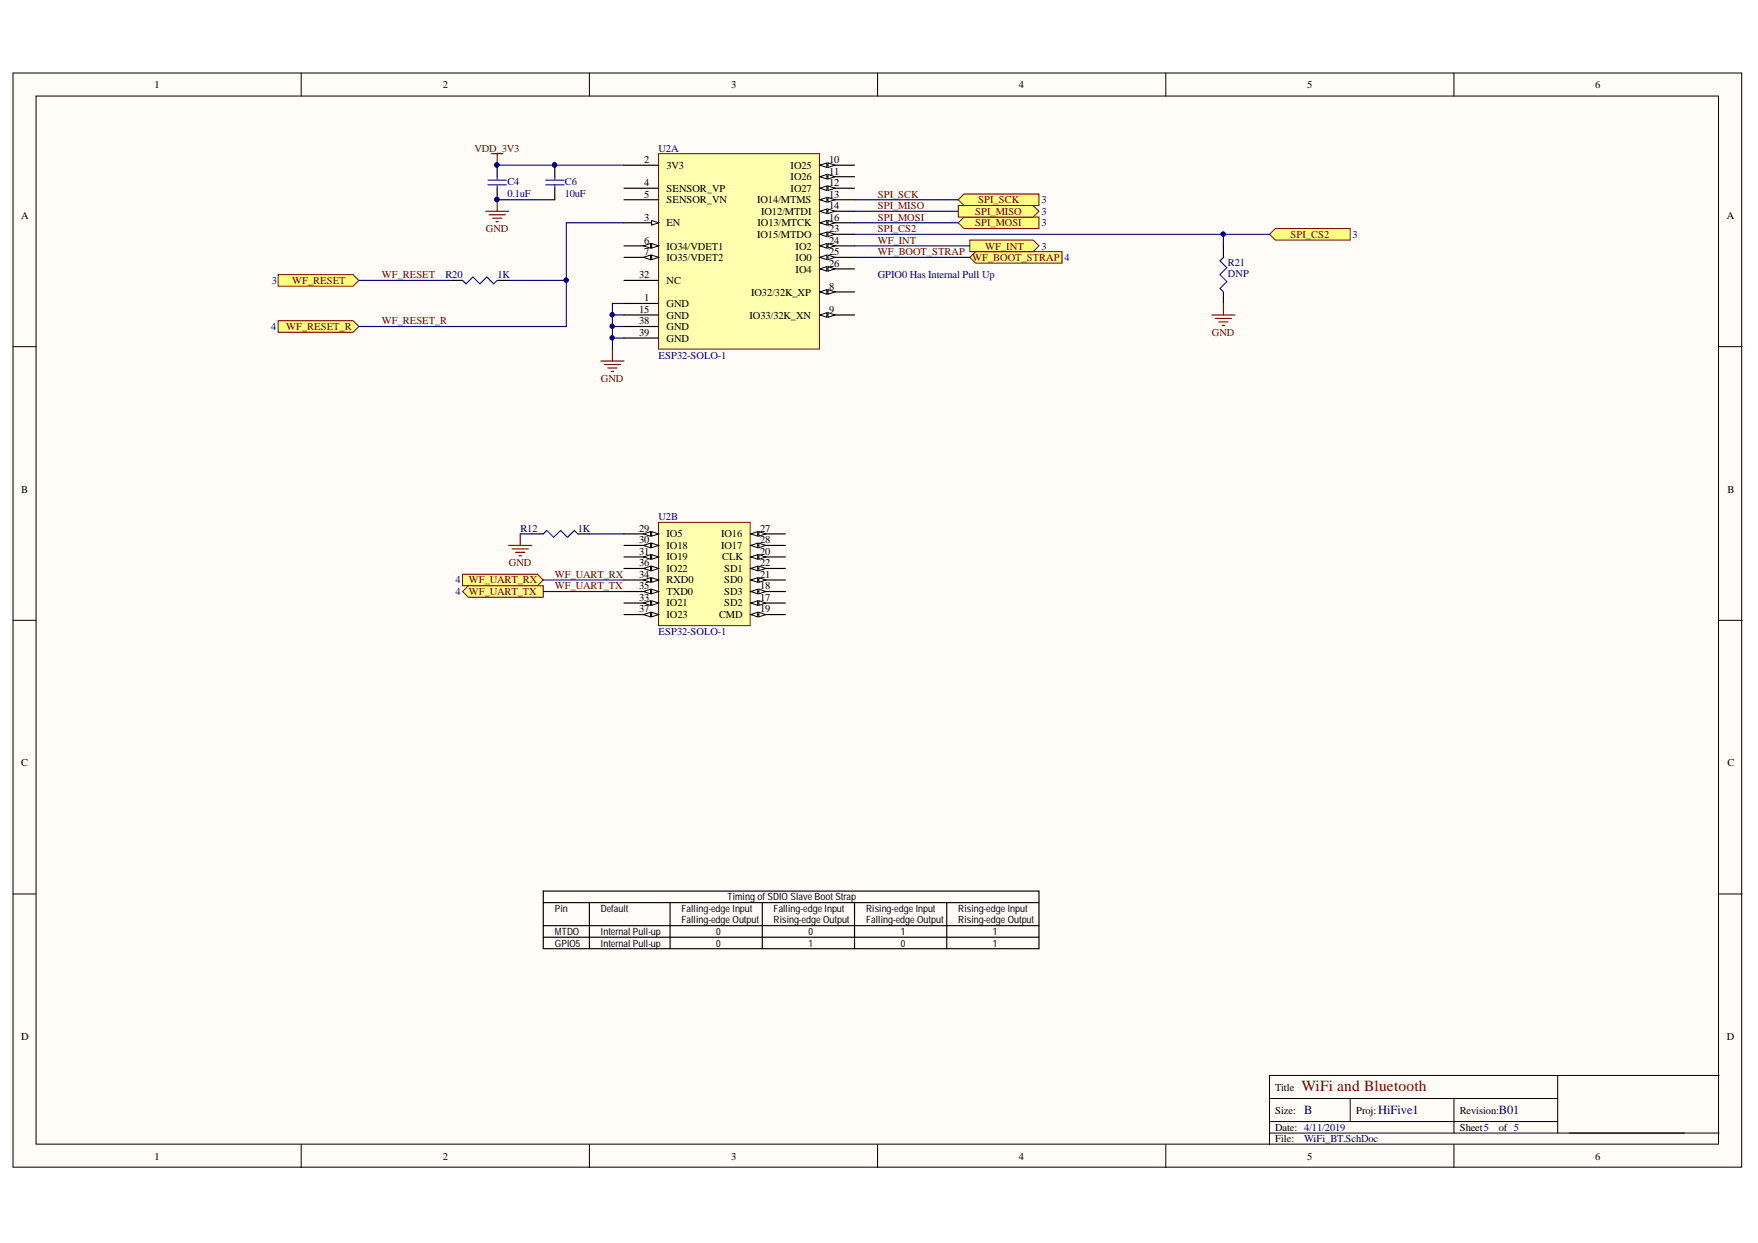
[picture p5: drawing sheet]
<svg xmlns="http://www.w3.org/2000/svg" width="297mm" height="210mm" viewBox="0 0 297 210" stroke-linecap="round" stroke-linejoin="round" font-family="sans-serif">
<defs><g id="words">
<text font-size="2.6" fill="#800000" x="219.9" y="184.2">WiFi and Bluetooth</text>
<g font-size="2.1" fill="#000080">
<text x="220.3" y="188.1">B</text>
<text x="232.9" y="188.1">HiFive1</text>
<text x="253.2" y="188.1">B01</text>
</g>
<g font-size="1.8">
<text x="26.1" y="14.9">1</text>
<text x="74.8" y="14.9">2</text>
<text x="123.5" y="14.9">3</text>
<text x="172.1" y="14.9">4</text>
<text x="220.8" y="14.9">5</text>
<text x="269.5" y="14.9">6</text>
<text x="108.8" y="27.5">2</text>
<text x="112.6" y="28.5">3V3</text>
<text x="133.6" y="28.5">IO25</text>
<text x="140.1" y="27.5">10</text>
<text x="140.1" y="29.5">11</text>
<text x="108.8" y="31.4">4</text>
<text x="108.8" y="33.4">5</text>
<text x="112.6" y="32.3">SENSOR_VP</text>
<text x="112.6" y="34.3">SENSOR_VN</text>
<text x="127.9" y="34.3">IO14/MTMS</text>
<text x="133.6" y="30.4">IO26</text>
<text x="133.6" y="32.3">IO27</text>
<text x="140.1" y="31.4">12</text>
<text x="140.1" y="33.4">13</text>
<text x="140.1" y="35.3">14</text>
<text x="3.6" y="37">A</text>
<text x="108.8" y="37.2">3</text>
<text x="108.8" y="41.1">6</text>
<text x="112.6" y="38.2">EN</text>
<text x="127.9" y="40.1">IO15/MTDO</text>
<text x="128" y="38.2">IO13/MTCK</text>
<text x="128.6" y="36.2">IO12/MTDI</text>
<text x="140.1" y="37.2">16</text>
<text x="140.1" y="39.2">23</text>
<text x="140.1" y="41.1">24</text>
<text x="291.8" y="37">A</text>
<text x="108" y="47">32</text>
<text x="108.8" y="43.1">7</text>
<text x="112.6" y="42.1">IO34/VDET1</text>
<text x="112.6" y="44.1">IO35/VDET2</text>
<text x="112.6" y="48">NC</text>
<text x="134.4" y="42.1">IO2</text>
<text x="134.4" y="44.1">IO0</text>
<text x="134.4" y="46">IO4</text>
<text x="140.1" y="43.1">25</text>
<text x="140.1" y="45">26</text>
<text x="108" y="52.8">15</text>
<text x="108.8" y="50.9">1</text>
<text x="112.6" y="51.9">GND</text>
<text x="112.6" y="53.8">GND</text>
<text x="126.7" y="53.8">IO33/32K_XN</text>
<text x="126.9" y="49.9">IO32/32K_XP</text>
<text x="140.1" y="48.9">8</text>
<text x="140.1" y="52.8">9</text>
<text x="108" y="56.7">39</text>
<text x="108" y="54.7">38</text>
<text x="112.6" y="57.7">GND</text>
<text x="112.6" y="55.8">GND</text>
<text x="3.6" y="83.2">B</text>
<text x="291.9" y="83.2">B</text>
<text x="108" y="89.8">29</text>
<text x="128.4" y="89.8">27</text>
<text x="108" y="93.7">31</text>
<text x="108" y="95.6">36</text>
<text x="108" y="91.7">30</text>
<text x="112.6" y="94.6">IO19</text>
<text x="112.6" y="90.7">IO5</text>
<text x="112.6" y="92.7">IO18</text>
<text x="121.8" y="90.7">IO16</text>
<text x="121.8" y="92.7">IO17</text>
<text x="122" y="94.6">CLK</text>
<text x="128.4" y="91.7">28</text>
<text x="128.4" y="93.7">20</text>
<text x="128.4" y="95.6">22</text>
<text x="108" y="97.6">34</text>
<text x="108" y="99.5">35</text>
<text x="108" y="101.5">33</text>
<text x="112.6" y="96.6">IO22</text>
<text x="112.6" y="98.5">RXD0</text>
<text x="112.6" y="100.4">TXD0</text>
<text x="122.3" y="100.4">SD3</text>
<text x="122.3" y="98.5">SD0</text>
<text x="122.3" y="96.6">SD1</text>
<text x="128.4" y="101.5">17</text>
<text x="128.4" y="99.5">18</text>
<text x="128.4" y="97.6">21</text>
<text x="108" y="103.4">37</text>
<text x="112.6" y="102.4">IO21</text>
<text x="112.6" y="104.4">IO23</text>
<text x="121.5" y="104.4">CMD</text>
<text x="122.3" y="102.4">SD2</text>
<text x="128.4" y="103.4">19</text>
<text x="3.6" y="129.4">C</text>
<text x="291.9" y="129.4">C</text>
<text x="3.6" y="175.6">D</text>
<text x="291.8" y="175.6">D</text>
<text x="215.4" y="184.2">Title</text>
<text x="215.4" y="188.1">Size:</text>
<text x="215.4" y="190.9">Date: 4/11/2019</text>
<text x="229.1" y="188.1">Proj:</text>
<text x="246.6" y="188.1">Revision:</text>
<text x="246.6" y="190.9">Sheet5</text>
<text x="253.2" y="190.9">of 5</text>
<text x="26.1" y="195.8">1</text>
<text x="74.8" y="195.8">2</text>
<text x="123.5" y="195.8">3</text>
<text x="172.1" y="195.8">4</text>
<text x="215.4" y="192.9">File:</text>
<text x="220.8" y="195.8">5</text>
<text x="269.5" y="195.8">6</text>
</g>
<g font-size="1.8" fill="#800000">
<text x="80.2" y="25.6">VDD_3V3</text>
<text x="148.3" y="33.4">SPI_SCK</text>
<text x="148.3" y="35.3">SPI_MISO</text>
<text x="165.3" y="34.3">SPI_SCK</text>
<text x="82.1" y="39.2">GND</text>
<text x="148.3" y="39.2">SPI_CS2</text>
<text x="148.3" y="37.2">SPI_MOSI</text>
<text x="148.3" y="41.1">WF_INT</text>
<text x="164.8" y="38.2">SPI_MOSI</text>
<text x="164.8" y="36.2">SPI_MISO</text>
<text x="218.1" y="40.1">SPI_CS2</text>
<text x="49.4" y="48">WF_RESET</text>
<text x="64.5" y="47">WF_RESET</text>
<text x="148.3" y="43.1">WF_BOOT_STRAP</text>
<text x="164.3" y="44.1">WF_BOOT_STRAP 4</text>
<text x="166.5" y="42.1">WF_INT</text>
<text x="48.4" y="55.8">WF_RESET_R</text>
<text x="64.5" y="54.7">WF_RESET_R</text>
<text x="204.8" y="56.7">GND</text>
<text x="101.5" y="64.5">GND</text>
<text x="86" y="95.6">GND</text>
<text x="79.2" y="98.5">WF_UART_RX</text>
<text x="79.2" y="100.4">WF_UART_TX</text>
<text x="93.8" y="99.5">WF_UART_TX</text>
<text x="93.8" y="97.6">WF_UART_RX</text>
</g>
<g font-size="1.8" fill="#000080">
<text x="111.3" y="25.6">U2A</text>
<text x="85.7" y="31.3">C4</text>
<text x="85.7" y="33.2">0.1uF</text>
<text x="95.5" y="31.3">C6</text>
<text x="95.5" y="33.2">10uF</text>
<text x="175.9" y="34.3">3</text>
<text x="175.9" y="38.2">3</text>
<text x="175.9" y="36.2">3</text>
<text x="228.5" y="40.1">3</text>
<text x="45.9" y="48">3</text>
<text x="75.2" y="47">R20</text>
<text x="84" y="47">1K</text>
<text x="148.3" y="47">GPIO0 Has Internal Pull Up</text>
<text x="175.9" y="42.1">3</text>
<text x="207.5" y="44.9">R21</text>
<text x="207.5" y="46.8">DNP</text>
<text x="45.8" y="55.8">4</text>
<text x="111.3" y="60.6">ESP32-SOLO-1</text>
<text x="87.9" y="89.8">R12</text>
<text x="97.7" y="89.8">1K</text>
<text x="111.3" y="87.9">U2B</text>
<text x="76.9" y="98.5">4</text>
<text x="76.9" y="100.4">4</text>
<text x="111.3" y="107.3">ESP32-SOLO-1</text>
<text x="220.3" y="192.9">WiFi_BT.SchDoc</text>
</g>
<g font-size="1.7">
<text x="93.8" y="154">Pin</text>
<text x="101.5" y="154">Default</text>
<text x="115.2" y="154">Falling-edge Input</text>
<text x="115.2" y="155.9">Falling-edge Output</text>
<text x="122.9" y="152.1">Timing of SDIO Slave Boot Strap</text>
<text x="130.7" y="154">Falling-edge Input</text>
<text x="130.7" y="155.9">Rising-edge Output</text>
<text x="146.4" y="154">Rising-edge Input</text>
<text x="146.4" y="155.9">Falling-edge Output</text>
<text x="161.9" y="154">Rising-edge Input</text>
<text x="161.9" y="155.9">Rising-edge Output</text>
<text x="93.8" y="157.9">MTDO</text>
<text x="93.8" y="159.8">GPIO5</text>
<text x="101.5" y="157.9">Internal Pull-up</text>
<text x="101.5" y="159.8">Internal Pull-up</text>
<text x="121" y="157.9">0</text>
<text x="121" y="159.8">0</text>
<text x="136.6" y="157.9">0</text>
<text x="136.6" y="159.8">1</text>
<text x="152.2" y="159.8">0</text>
<text x="152.2" y="157.9">1</text>
<text x="167.7" y="157.9">1</text>
<text x="167.7" y="159.8">1</text>
</g>
</g></defs>
<g fill="#fffcf8" stroke="#000" stroke-width=".17">
<path d="M2.2 12.3h292.1v184.8h-292.1z"/>
<path d="M6.1 16.2h284.3v177h-284.3z"/>
</g>
<g fill="none" stroke="#000" stroke-width=".17">
<path d="M50.9 12.3v3.9M99.6 12.3v3.9M148.3 12.3v3.9M197 12.3v3.9M245.7 12.3v3.9M2.2 58.5h3.9M290.5 58.5h3.9M2.2 104.8h3.9M290.5 104.8h3.9M2.2 151h3.9M290.5 151h3.9M50.9 193.3v3.9"/>
<path d="M99.6 193.3v3.9M148.3 193.3v3.9M197 193.3v3.9M214.5 185.5h48.7M214.5 191.3h76M214.5 189.4h48.7M228.1 185.5v3.9M245.7 185.5v5.8M245.7 193.3v3.9M263.2 181.6v9.7M290.5 181.6h-76v11.7"/>
</g>
<path d="M82.1 35.7h3.9M82.6 36.3h2.8M83 25.9h2M83.2 36.8h1.6M83.8 37.4h.4M84 25.9v2M84 33.7v2M103.5 59v2M101.5 61h3.9M102.1 61.6h2.7M102.7 62.1h1.6M103.3 62.7h.4" fill="none" stroke="#800000" stroke-width=".19"/>
<g fill="#000080" stroke="#000080" stroke-width=".17">
<circle cx="84" cy="27.9" r=".35"/>
<circle cx="84" cy="33.7" r=".35"/>
</g>
<g fill="#ffff80" stroke="#800000" stroke-width=".17">
<path d="M161.9 33.7l1-.9h12.6v1.9h-12.6z" fill-rule="evenodd"/>
<path d="M214.5 39.6l1-1h12.6v1.9h-12.6z" fill-rule="evenodd"/>
<path d="M161.9 37.6l1-.9h12.6v1.9h-12.6z" fill-rule="evenodd"/>
<path d="M161.9 34.7h12.7l.9 1-.9 1h-12.7z" fill-rule="evenodd"/>
<path d="M78.2 97h12.6l1 .9-1 1h-12.6z" fill-rule="evenodd"/>
<path d="M78.2 99.9l.9-1h12.7v2h-12.7z" fill-rule="evenodd"/>
<path d="M163.9 43.5l.9-1h14.6v1.9h-14.6z" fill-rule="evenodd"/>
</g>
<g fill="none" stroke="#000" stroke-width=".19">
<path d="M206.7 41.5v2M206.7 49.3v1.9M89.8 90.2h2M97.6 90.2h2M91.8 150.5h83.7v9.7h-83.7zM91.8 152.4h83.7M91.8 156.3h83.7M91.8 158.3h83.7M99.6 152.4v7.8M113.2 152.4v7.8M128.8 152.4v7.8M144.4 152.4v7.8"/>
<path d="M160 152.4v7.8"/>
</g>
<path d="M206.7 43.5l-.6 .5 1.2 1.2-1.2 1.2 1.2 1.1-1.2 1.2 .6 .6M91.8 90.2l.6-.6 1.1 1.1 1.2-1.1 1.2 1.1 1.2-1.1 .5 .6" fill="none" stroke="#00f" stroke-width=".19"/>
<path d="M204.8 53.2h3.9M205.3 53.8h2.8M205.9 54.4h1.6M206.5 54.9h.4M206.7 51.2v2M86 92.1h3.8M86.5 92.7h2.8M87.1 93.3h1.6M87.7 93.9h.4M87.9 90.2v1.9" fill="none" stroke="#800000" stroke-width=".19"/>
<path d="M111.3 25.9h27.2v33h-27.2z" fill="#ffffb0" stroke="#800000" stroke-width=".17"/>
<path d="M105.4 31.8h5.9M105.4 33.7h5.9M105.4 37.6h5.9" fill="none" stroke="#000" stroke-width=".19"/>
<path d="M110.1 37.2l1.2 .4-1.2 .4z" fill="#fffcf8"/>
<path d="M110.1 37.2l1.2 .4-1.2 .4z" fill="none" stroke="#000" stroke-width=".17"/>
<path d="M105.4 41.5h5.9" fill="none" stroke="#000" stroke-width=".19"/>
<path d="M110.1 41.1l1.2 .4-1.2 .4z" fill="#fffcf8"/>
<path d="M110.1 41.1l1.2 .4-1.2 .4z" fill="none" stroke="#000" stroke-width=".17"/>
<path d="M108.7 41.5l1.2-.4v.8z" fill="#fffcf8"/>
<path d="M108.7 41.5l1.2-.4v.8z" fill="none" stroke="#000" stroke-width=".17"/>
<path d="M105.4 43.5h5.9" fill="none" stroke="#000" stroke-width=".19"/>
<path d="M110.1 43.1l1.2 .4-1.2 .4z" fill="#fffcf8"/>
<path d="M110.1 43.1l1.2 .4-1.2 .4z" fill="none" stroke="#000" stroke-width=".17"/>
<path d="M108.7 43.5l1.2-.4v.8z" fill="#fffcf8"/>
<path d="M108.7 43.5l1.2-.4v.8z" fill="none" stroke="#000" stroke-width=".17"/>
<path d="M138.5 49.3h5.9" fill="none" stroke="#000" stroke-width=".19"/>
<path d="M138.5 49.3l1.2-.4v.8z" fill="#fffcf8"/>
<path d="M138.5 49.3l1.2-.4v.8z" fill="none" stroke="#000" stroke-width=".17"/>
<path d="M139.9 48.9l1.2 .4-1.2 .4z" fill="#fffcf8"/>
<path d="M139.9 48.9l1.2 .4-1.2 .4z" fill="none" stroke="#000" stroke-width=".17"/>
<path d="M138.5 53.2h5.9" fill="none" stroke="#000" stroke-width=".19"/>
<path d="M138.5 53.2l1.2-.4v.8z" fill="#fffcf8"/>
<path d="M138.5 53.2l1.2-.4v.8z" fill="none" stroke="#000" stroke-width=".17"/>
<path d="M139.9 52.8l1.2 .4-1.2 .4z" fill="#fffcf8"/>
<path d="M139.9 52.8l1.2 .4-1.2 .4z" fill="none" stroke="#000" stroke-width=".17"/>
<path d="M138.5 27.9h5.9" fill="none" stroke="#000" stroke-width=".19"/>
<path d="M138.5 27.9l1.2-.4v.8z" fill="#fffcf8"/>
<path d="M138.5 27.9l1.2-.4v.8z" fill="none" stroke="#000" stroke-width=".17"/>
<path d="M139.9 27.5l1.2 .4-1.2 .4z" fill="#fffcf8"/>
<path d="M139.9 27.5l1.2 .4-1.2 .4z" fill="none" stroke="#000" stroke-width=".17"/>
<path d="M138.5 29.8h5.9" fill="none" stroke="#000" stroke-width=".19"/>
<path d="M138.5 29.8l1.2-.3v.7z" fill="#fffcf8"/>
<path d="M138.5 29.8l1.2-.3v.7z" fill="none" stroke="#000" stroke-width=".17"/>
<path d="M139.9 29.5l1.2 .3-1.2 .4z" fill="#fffcf8"/>
<path d="M139.9 29.5l1.2 .3-1.2 .4z" fill="none" stroke="#000" stroke-width=".17"/>
<path d="M138.5 31.8h5.9" fill="none" stroke="#000" stroke-width=".19"/>
<path d="M138.5 31.8l1.2-.4v.8z" fill="#fffcf8"/>
<path d="M138.5 31.8l1.2-.4v.8z" fill="none" stroke="#000" stroke-width=".17"/>
<path d="M139.9 31.4l1.2 .4-1.2 .4z" fill="#fffcf8"/>
<path d="M139.9 31.4l1.2 .4-1.2 .4z" fill="none" stroke="#000" stroke-width=".17"/>
<path d="M138.5 33.7h5.9" fill="none" stroke="#000" stroke-width=".19"/>
<path d="M138.5 33.7l1.2-.4v.8z" fill="#fffcf8"/>
<path d="M138.5 33.7l1.2-.4v.8z" fill="none" stroke="#000" stroke-width=".17"/>
<path d="M139.9 33.3l1.2 .4-1.2 .4z" fill="#fffcf8"/>
<path d="M139.9 33.3l1.2 .4-1.2 .4z" fill="none" stroke="#000" stroke-width=".17"/>
<path d="M138.5 35.7h5.9" fill="none" stroke="#000" stroke-width=".19"/>
<path d="M138.5 35.7l1.2-.4v.8z" fill="#fffcf8"/>
<path d="M138.5 35.7l1.2-.4v.8z" fill="none" stroke="#000" stroke-width=".17"/>
<path d="M139.9 35.3l1.2 .4-1.2 .4z" fill="#fffcf8"/>
<path d="M139.9 35.3l1.2 .4-1.2 .4z" fill="none" stroke="#000" stroke-width=".17"/>
<path d="M105.4 27.9h5.9M138.5 37.6h5.9" fill="none" stroke="#000" stroke-width=".19"/>
<path d="M138.5 37.6l1.2-.4v.8z" fill="#fffcf8"/>
<path d="M138.5 37.6l1.2-.4v.8z" fill="none" stroke="#000" stroke-width=".17"/>
<path d="M139.9 37.2l1.2 .4-1.2 .4z" fill="#fffcf8"/>
<path d="M139.9 37.2l1.2 .4-1.2 .4z" fill="none" stroke="#000" stroke-width=".17"/>
<path d="M138.5 39.6h5.9" fill="none" stroke="#000" stroke-width=".19"/>
<path d="M138.5 39.6l1.2-.4v.8z" fill="#fffcf8"/>
<path d="M138.5 39.6l1.2-.4v.8z" fill="none" stroke="#000" stroke-width=".17"/>
<path d="M139.9 39.2l1.2 .4-1.2 .4z" fill="#fffcf8"/>
<path d="M139.9 39.2l1.2 .4-1.2 .4z" fill="none" stroke="#000" stroke-width=".17"/>
<path d="M138.5 41.5h5.9" fill="none" stroke="#000" stroke-width=".19"/>
<path d="M138.5 41.5l1.2-.4v.8z" fill="#fffcf8"/>
<path d="M138.5 41.5l1.2-.4v.8z" fill="none" stroke="#000" stroke-width=".17"/>
<path d="M139.9 41.1l1.2 .4-1.2 .4z" fill="#fffcf8"/>
<path d="M139.9 41.1l1.2 .4-1.2 .4z" fill="none" stroke="#000" stroke-width=".17"/>
<path d="M138.5 43.5h5.9" fill="none" stroke="#000" stroke-width=".19"/>
<path d="M138.5 43.5l1.2-.4v.8z" fill="#fffcf8"/>
<path d="M138.5 43.5l1.2-.4v.8z" fill="none" stroke="#000" stroke-width=".17"/>
<path d="M139.9 43.1l1.2 .4-1.2 .4z" fill="#fffcf8"/>
<path d="M139.9 43.1l1.2 .4-1.2 .4z" fill="none" stroke="#000" stroke-width=".17"/>
<path d="M138.5 45.4h5.9" fill="none" stroke="#000" stroke-width=".19"/>
<path d="M138.5 45.4l1.2-.4v.8z" fill="#fffcf8"/>
<path d="M138.5 45.4l1.2-.4v.8z" fill="none" stroke="#000" stroke-width=".17"/>
<path d="M139.9 45l1.2 .4-1.2 .4z" fill="#fffcf8"/>
<path d="M139.9 45l1.2 .4-1.2 .4z" fill="none" stroke="#000" stroke-width=".17"/>
<path d="M105.4 57.1h5.9M105.4 51.2h5.9M105.4 53.2h5.9M105.4 47.4h5.9M105.4 55.1h5.9" fill="none" stroke="#000" stroke-width=".19"/>
<path d="M111.3 88.2h15.5v17.4h-15.5z" fill="#ffffb0" stroke="#800000" stroke-width=".17"/>
<path d="M105.4 94.1h5.9" fill="none" stroke="#000" stroke-width=".19"/>
<path d="M110.1 93.7l1.2 .4-1.2 .3z" fill="#fffcf8"/>
<path d="M110.1 93.7l1.2 .4-1.2 .3z" fill="none" stroke="#000" stroke-width=".17"/>
<path d="M108.7 94.1l1.2-.4v.7z" fill="#fffcf8"/>
<path d="M108.7 94.1l1.2-.4v.7z" fill="none" stroke="#000" stroke-width=".17"/>
<path d="M105.4 96h5.9" fill="none" stroke="#000" stroke-width=".19"/>
<path d="M110.1 95.6l1.2 .4-1.2 .4z" fill="#fffcf8"/>
<path d="M110.1 95.6l1.2 .4-1.2 .4z" fill="none" stroke="#000" stroke-width=".17"/>
<path d="M108.7 96l1.2-.4v.8z" fill="#fffcf8"/>
<path d="M108.7 96l1.2-.4v.8z" fill="none" stroke="#000" stroke-width=".17"/>
<path d="M105.4 97.9h5.9" fill="none" stroke="#000" stroke-width=".19"/>
<path d="M110.1 97.6l1.2 .3-1.2 .4z" fill="#fffcf8"/>
<path d="M110.1 97.6l1.2 .3-1.2 .4z" fill="none" stroke="#000" stroke-width=".17"/>
<path d="M108.7 97.9l1.2-.3v.7z" fill="#fffcf8"/>
<path d="M108.7 97.9l1.2-.3v.7z" fill="none" stroke="#000" stroke-width=".17"/>
<path d="M105.4 99.9h5.9" fill="none" stroke="#000" stroke-width=".19"/>
<path d="M110.1 99.5l1.2 .4-1.2 .4z" fill="#fffcf8"/>
<path d="M110.1 99.5l1.2 .4-1.2 .4z" fill="none" stroke="#000" stroke-width=".17"/>
<path d="M108.7 99.9l1.2-.4v.8z" fill="#fffcf8"/>
<path d="M108.7 99.9l1.2-.4v.8z" fill="none" stroke="#000" stroke-width=".17"/>
<path d="M105.4 101.8h5.9" fill="none" stroke="#000" stroke-width=".19"/>
<path d="M110.1 101.4l1.2 .4-1.2 .4z" fill="#fffcf8"/>
<path d="M110.1 101.4l1.2 .4-1.2 .4z" fill="none" stroke="#000" stroke-width=".17"/>
<path d="M108.7 101.8l1.2-.4v.8z" fill="#fffcf8"/>
<path d="M108.7 101.8l1.2-.4v.8z" fill="none" stroke="#000" stroke-width=".17"/>
<path d="M126.9 90.2h5.8" fill="none" stroke="#000" stroke-width=".19"/>
<path d="M126.9 90.2l1.1-.4v.7z" fill="#fffcf8"/>
<path d="M126.9 90.2l1.1-.4v.7z" fill="none" stroke="#000" stroke-width=".17"/>
<path d="M128.2 89.8l1.2 .4-1.2 .3z" fill="#fffcf8"/>
<path d="M128.2 89.8l1.2 .4-1.2 .3z" fill="none" stroke="#000" stroke-width=".17"/>
<path d="M126.9 92.1h5.8" fill="none" stroke="#000" stroke-width=".19"/>
<path d="M126.9 92.1l1.1-.4v.8z" fill="#fffcf8"/>
<path d="M126.9 92.1l1.1-.4v.8z" fill="none" stroke="#000" stroke-width=".17"/>
<path d="M128.2 91.7l1.2 .4-1.2 .4z" fill="#fffcf8"/>
<path d="M128.2 91.7l1.2 .4-1.2 .4z" fill="none" stroke="#000" stroke-width=".17"/>
<path d="M126.9 101.8h5.8" fill="none" stroke="#000" stroke-width=".19"/>
<path d="M126.9 101.8l1.1-.4v.8z" fill="#fffcf8"/>
<path d="M126.9 101.8l1.1-.4v.8z" fill="none" stroke="#000" stroke-width=".17"/>
<path d="M128.2 101.4l1.2 .4-1.2 .4z" fill="#fffcf8"/>
<path d="M128.2 101.4l1.2 .4-1.2 .4z" fill="none" stroke="#000" stroke-width=".17"/>
<path d="M126.9 99.9h5.8" fill="none" stroke="#000" stroke-width=".19"/>
<path d="M126.9 99.9l1.1-.4v.8z" fill="#fffcf8"/>
<path d="M126.9 99.9l1.1-.4v.8z" fill="none" stroke="#000" stroke-width=".17"/>
<path d="M128.2 99.5l1.2 .4-1.2 .4z" fill="#fffcf8"/>
<path d="M128.2 99.5l1.2 .4-1.2 .4z" fill="none" stroke="#000" stroke-width=".17"/>
<path d="M126.9 103.8h5.8" fill="none" stroke="#000" stroke-width=".19"/>
<path d="M126.9 103.8l1.1-.4v.8z" fill="#fffcf8"/>
<path d="M126.9 103.8l1.1-.4v.8z" fill="none" stroke="#000" stroke-width=".17"/>
<path d="M128.2 103.4l1.2 .4-1.2 .4z" fill="#fffcf8"/>
<path d="M128.2 103.4l1.2 .4-1.2 .4z" fill="none" stroke="#000" stroke-width=".17"/>
<path d="M126.9 94.1h5.8" fill="none" stroke="#000" stroke-width=".19"/>
<path d="M126.9 94.1l1.1-.4v.7z" fill="#fffcf8"/>
<path d="M126.9 94.1l1.1-.4v.7z" fill="none" stroke="#000" stroke-width=".17"/>
<path d="M128.2 93.7l1.2 .4-1.2 .3z" fill="#fffcf8"/>
<path d="M128.2 93.7l1.2 .4-1.2 .3z" fill="none" stroke="#000" stroke-width=".17"/>
<path d="M126.9 97.9h5.8" fill="none" stroke="#000" stroke-width=".19"/>
<path d="M126.9 97.9l1.1-.3v.7z" fill="#fffcf8"/>
<path d="M126.9 97.9l1.1-.3v.7z" fill="none" stroke="#000" stroke-width=".17"/>
<path d="M128.2 97.6l1.2 .3-1.2 .4z" fill="#fffcf8"/>
<path d="M128.2 97.6l1.2 .3-1.2 .4z" fill="none" stroke="#000" stroke-width=".17"/>
<path d="M126.9 96h5.8" fill="none" stroke="#000" stroke-width=".19"/>
<path d="M126.9 96l1.1-.4v.8z" fill="#fffcf8"/>
<path d="M126.9 96l1.1-.4v.8z" fill="none" stroke="#000" stroke-width=".17"/>
<path d="M128.2 95.6l1.2 .4-1.2 .4z" fill="#fffcf8"/>
<path d="M128.2 95.6l1.2 .4-1.2 .4z" fill="none" stroke="#000" stroke-width=".17"/>
<path d="M105.4 90.2h5.9" fill="none" stroke="#000" stroke-width=".19"/>
<path d="M110.1 89.8l1.2 .4-1.2 .3z" fill="#fffcf8"/>
<path d="M110.1 89.8l1.2 .4-1.2 .3z" fill="none" stroke="#000" stroke-width=".17"/>
<path d="M108.7 90.2l1.2-.4v.7z" fill="#fffcf8"/>
<path d="M108.7 90.2l1.2-.4v.7z" fill="none" stroke="#000" stroke-width=".17"/>
<path d="M105.4 92.1h5.9" fill="none" stroke="#000" stroke-width=".19"/>
<path d="M110.1 91.7l1.2 .4-1.2 .4z" fill="#fffcf8"/>
<path d="M110.1 91.7l1.2 .4-1.2 .4z" fill="none" stroke="#000" stroke-width=".17"/>
<path d="M108.7 92.1l1.2-.4v.8z" fill="#fffcf8"/>
<path d="M108.7 92.1l1.2-.4v.8z" fill="none" stroke="#000" stroke-width=".17"/>
<path d="M105.4 103.8h5.9" fill="none" stroke="#000" stroke-width=".19"/>
<path d="M110.1 103.4l1.2 .4-1.2 .4z" fill="#fffcf8"/>
<path d="M110.1 103.4l1.2 .4-1.2 .4z" fill="none" stroke="#000" stroke-width=".17"/>
<path d="M108.7 103.8l1.2-.4v.8z" fill="#fffcf8"/>
<path d="M108.7 103.8l1.2-.4v.8z" fill="none" stroke="#000" stroke-width=".17"/>
<path d="M93.7 27.9v1.9M93.7 31.8v1.9" fill="none" stroke="#000" stroke-width=".19"/>
<circle cx="93.7" cy="27.9" r=".35" fill="#000080" stroke="#000080" stroke-width=".17"/>
<path d="M92.2 31.2h3.1M92.2 30.4h3.1M93.7 29.8v.6M93.7 31.2v.6" fill="none" stroke="#00f" stroke-width=".19"/>
<g fill="#ffff80" stroke="#800000" stroke-width=".17">
<path d="M163.9 40.5h10.7l.9 1-.9 1h-10.7z" fill-rule="evenodd"/>
<path d="M47 46.4h12.7l.9 1-.9 .9h-12.7z" fill-rule="evenodd"/>
</g>
<path d="M76.2 47.4h2M84 47.4h2" fill="none" stroke="#000" stroke-width=".19"/>
<path d="M78.2 47.4l.5 .5 1.2-1.1 1.2 1.1 1.2-1.1 1.1 1.1 .6-.5" fill="none" stroke="#00f" stroke-width=".19"/>
<path d="M47 54.2h12.7l.9 .9-.9 1h-12.7z" fill-rule="evenodd" fill="#ffff80" stroke="#800000" stroke-width=".17"/>
<path d="M84 27.9v1.9M84 31.8v1.9" fill="none" stroke="#000" stroke-width=".19"/>
<g fill="#000080" stroke="#000080" stroke-width=".17">
<circle cx="84" cy="33.7" r=".35"/>
<circle cx="84" cy="27.9" r=".35"/>
<circle cx="93.7" cy="27.9" r=".35"/>
<circle cx="206.7" cy="39.5" r=".35"/>
<circle cx="103.4" cy="57" r=".35"/>
<circle cx="103.4" cy="55.1" r=".35"/>
<circle cx="103.4" cy="53.2" r=".35"/>
<circle cx="95.7" cy="47.3" r=".35"/>
</g>
<path d="M82.4 30.4h3.2M82.4 31.2h3.2M84 29.8v.6M84 31.2v.6" fill="none" stroke="#00f" stroke-width=".19"/>
<g fill="none" stroke="#000080" stroke-width=".19">
<path d="M84 27.9h21.4M84 33.7h9.7M105.4 37.6h-9.7v9.8h-9.7M144.4 39.6h70.1M144.4 33.7h17.5M144.4 37.6h17.5M144.4 35.7h17.5M206.7 39.6v1.9M60.6 47.4h15.6M95.7 47.4v7.7h-35.1M103.5 53.2h1.9M103.5 55.1h1.9"/>
<path d="M105.4 57.1h-1.9v1.9M105.4 51.2h-1.9v5.9M144.4 43.5h19.5M144.4 41.5h19.5M87.9 90.2h1.9M91.8 97.9h13.6M91.8 99.9h13.6M99.6 90.2h5.8"/>
</g>
<use href="#words"/>
</svg>
